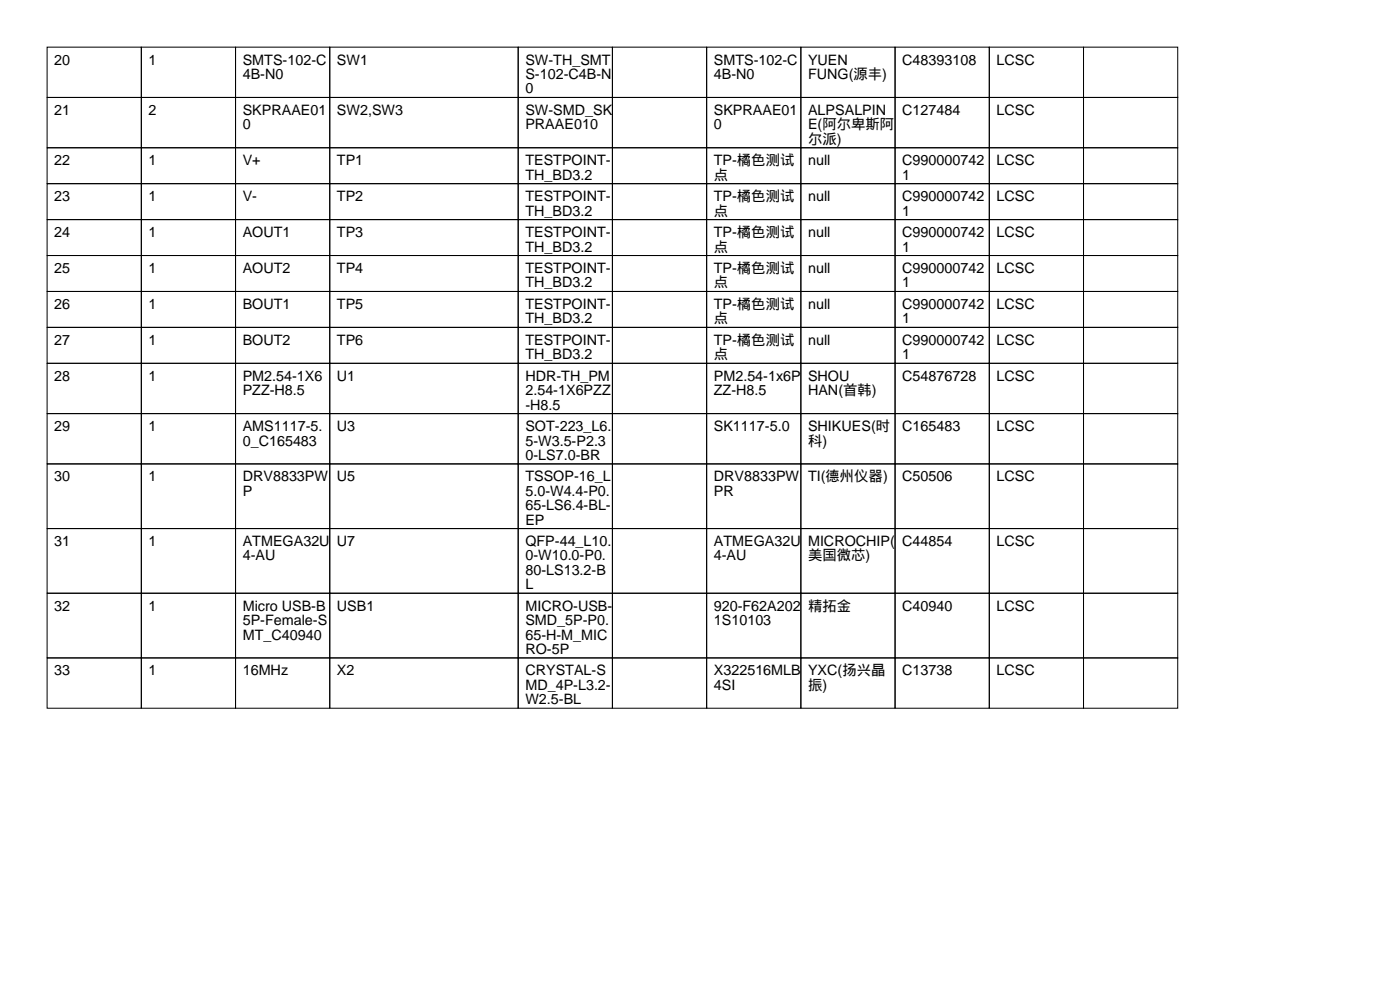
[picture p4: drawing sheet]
<svg xmlns="http://www.w3.org/2000/svg" width="297mm" height="210mm" viewBox="0 0 297 210" stroke-linecap="round" stroke-linejoin="round" font-family="sans-serif">
<defs><g id="words">
<g font-size="3">
<text x="11.5" y="13.7">20</text>
<text x="31.5" y="13.7">1</text>
<text x="51.5" y="13.7">SMTS-102-C</text>
<text x="51.5" y="16.8">4B-N0</text>
<text x="71.5" y="13.7">SW1</text>
<text x="111.5" y="13.7">SW-TH_SMT</text>
<text x="111.5" y="16.8">S-102-C4B-N</text>
<text x="151.5" y="13.7">SMTS-102-C</text>
<text x="151.5" y="16.8">4B-N0</text>
<text x="171.5" y="13.7">YUEN</text>
<text x="171.5" y="16.8">FUNG(源丰)</text>
<text x="191.5" y="13.7">C48393108</text>
<text x="211.5" y="13.7">LCSC</text>
<text x="111.5" y="19.8">0</text>
<text x="11.5" y="24.4">21</text>
<text x="31.5" y="24.4">2</text>
<text x="51.5" y="24.4">SKPRAAE01</text>
<text x="51.5" y="27.4">0</text>
<text x="71.5" y="24.4">SW2,SW3</text>
<text x="111.5" y="24.4">SW-SMD_SK</text>
<text x="111.5" y="27.4">PRAAE010</text>
<text x="151.5" y="24.4">SKPRAAE01</text>
<text x="151.5" y="27.4">0</text>
<text x="171.5" y="24.4">ALPSALPIN</text>
<text x="171.5" y="27.4">E(阿尔卑斯阿</text>
<text x="191.5" y="24.4">C127484</text>
<text x="211.5" y="24.4">LCSC</text>
<text x="11.5" y="35.1">22</text>
<text x="31.5" y="35.1">1</text>
<text x="51.5" y="35.1">V+</text>
<text x="71.5" y="35.1">TP1</text>
<text x="111.5" y="35.1">TESTPOINT-</text>
<text x="151.5" y="35.1">TP-橘色测试</text>
<text x="171.5" y="30.5">尔派)</text>
<text x="171.5" y="35.1">null</text>
<text x="191.5" y="35.1">C990000742</text>
<text x="211.5" y="35.1">LCSC</text>
<text x="111.5" y="38.1">TH_BD3.2</text>
<text x="151.5" y="38.1">点</text>
<text x="191.5" y="38.1">1</text>
<text x="11.5" y="42.7">23</text>
<text x="31.5" y="42.7">1</text>
<text x="51.5" y="42.7">V-</text>
<text x="71.5" y="42.7">TP2</text>
<text x="111.5" y="42.7">TESTPOINT-</text>
<text x="111.5" y="45.7">TH_BD3.2</text>
<text x="151.5" y="42.7">TP-橘色测试</text>
<text x="151.5" y="45.7">点</text>
<text x="171.5" y="42.7">null</text>
<text x="191.5" y="42.7">C990000742</text>
<text x="191.5" y="45.7">1</text>
<text x="211.5" y="42.7">LCSC</text>
<text x="11.5" y="50.3">24</text>
<text x="31.5" y="50.3">1</text>
<text x="51.5" y="50.3">AOUT1</text>
<text x="71.5" y="50.3">TP3</text>
<text x="111.5" y="50.3">TESTPOINT-</text>
<text x="111.5" y="53.3">TH_BD3.2</text>
<text x="151.5" y="50.3">TP-橘色测试</text>
<text x="151.5" y="53.3">点</text>
<text x="171.5" y="50.3">null</text>
<text x="191.5" y="50.3">C990000742</text>
<text x="191.5" y="53.3">1</text>
<text x="211.5" y="50.3">LCSC</text>
<text x="11.5" y="57.9">25</text>
<text x="31.5" y="57.9">1</text>
<text x="51.5" y="57.9">AOUT2</text>
<text x="71.5" y="57.9">TP4</text>
<text x="111.5" y="57.9">TESTPOINT-</text>
<text x="151.5" y="57.9">TP-橘色测试</text>
<text x="171.5" y="57.9">null</text>
<text x="191.5" y="57.9">C990000742</text>
<text x="211.5" y="57.9">LCSC</text>
<text x="11.5" y="65.5">26</text>
<text x="31.5" y="65.5">1</text>
<text x="51.5" y="65.5">BOUT1</text>
<text x="71.5" y="65.5">TP5</text>
<text x="111.5" y="61">TH_BD3.2</text>
<text x="111.5" y="65.5">TESTPOINT-</text>
<text x="151.5" y="61">点</text>
<text x="151.5" y="65.5">TP-橘色测试</text>
<text x="171.5" y="65.5">null</text>
<text x="191.5" y="61">1</text>
<text x="191.5" y="65.5">C990000742</text>
<text x="211.5" y="65.5">LCSC</text>
<text x="111.5" y="68.6">TH_BD3.2</text>
<text x="151.5" y="68.6">点</text>
<text x="191.5" y="68.6">1</text>
<text x="11.5" y="73.2">27</text>
<text x="31.5" y="73.2">1</text>
<text x="51.5" y="73.2">BOUT2</text>
<text x="71.5" y="73.2">TP6</text>
<text x="111.5" y="73.2">TESTPOINT-</text>
<text x="111.5" y="76.2">TH_BD3.2</text>
<text x="151.5" y="73.2">TP-橘色测试</text>
<text x="151.5" y="76.2">点</text>
<text x="171.5" y="73.2">null</text>
<text x="191.5" y="73.2">C990000742</text>
<text x="191.5" y="76.2">1</text>
<text x="211.5" y="73.2">LCSC</text>
<text x="11.5" y="80.8">28</text>
<text x="31.5" y="80.8">1</text>
<text x="51.5" y="80.8">PM2.54-1X6</text>
<text x="51.5" y="83.8">PZZ-H8.5</text>
<text x="71.5" y="80.8">U1</text>
<text x="111.5" y="80.8">HDR-TH_PM</text>
<text x="111.5" y="83.8">2.54-1X6PZZ</text>
<text x="151.5" y="80.8">PM2.54-1x6P</text>
<text x="151.5" y="83.8">ZZ-H8.5</text>
<text x="171.5" y="80.8">SHOU</text>
<text x="171.5" y="83.8">HAN(首韩)</text>
<text x="191.5" y="80.8">C54876728</text>
<text x="211.5" y="80.8">LCSC</text>
<text x="111.5" y="86.9">-H8.5</text>
<text x="11.5" y="91.4">29</text>
<text x="31.5" y="91.4">1</text>
<text x="51.5" y="91.4">AMS1117-5.</text>
<text x="51.5" y="94.5">0_C165483</text>
<text x="71.5" y="91.4">U3</text>
<text x="111.5" y="91.4">SOT-223_L6.</text>
<text x="111.5" y="94.5">5-W3.5-P2.3</text>
<text x="151.5" y="91.4">SK1117-5.0</text>
<text x="171.5" y="91.4">SHIKUES(时</text>
<text x="171.5" y="94.5">科)</text>
<text x="191.5" y="91.4">C165483</text>
<text x="211.5" y="91.4">LCSC</text>
<text x="111.5" y="97.5">0-LS7.0-BR</text>
<text x="11.5" y="102.1">30</text>
<text x="31.5" y="102.1">1</text>
<text x="51.5" y="102.1">DRV8833PW</text>
<text x="51.5" y="105.2">P</text>
<text x="71.5" y="102.1">U5</text>
<text x="111.5" y="102.1">TSSOP-16_L</text>
<text x="111.5" y="105.2">5.0-W4.4-P0.</text>
<text x="151.5" y="102.1">DRV8833PW</text>
<text x="151.5" y="105.2">PR</text>
<text x="171.5" y="102.1">TI(德州仪器)</text>
<text x="191.5" y="102.1">C50506</text>
<text x="211.5" y="102.1">LCSC</text>
<text x="111.5" y="108.2">65-LS6.4-BL-</text>
<text x="111.5" y="111.3">EP</text>
<text x="11.5" y="115.8">31</text>
<text x="31.5" y="115.8">1</text>
<text x="51.5" y="115.8">ATMEGA32U</text>
<text x="51.5" y="118.9">4-AU</text>
<text x="71.5" y="115.8">U7</text>
<text x="111.5" y="115.8">QFP-44_L10.</text>
<text x="111.5" y="118.9">0-W10.0-P0.</text>
<text x="151.5" y="115.8">ATMEGA32U</text>
<text x="151.5" y="118.9">4-AU</text>
<text x="171.5" y="115.8">MICROCHIP(</text>
<text x="171.5" y="118.9">美国微芯)</text>
<text x="191.5" y="115.8">C44854</text>
<text x="211.5" y="115.8">LCSC</text>
<text x="111.5" y="121.9">80-LS13.2-B</text>
<text x="111.5" y="125">L</text>
<text x="11.5" y="129.5">32</text>
<text x="31.5" y="129.5">1</text>
<text x="51.5" y="129.5">Micro USB-B</text>
<text x="71.5" y="129.5">USB1</text>
<text x="111.5" y="129.5">MICRO-USB-</text>
<text x="151.5" y="129.5">920-F62A202</text>
<text x="171.5" y="129.5">精拓金</text>
<text x="191.5" y="129.5">C40940</text>
<text x="211.5" y="129.5">LCSC</text>
<text x="51.5" y="132.6">5P-Female-S</text>
<text x="51.5" y="135.6">MT_C40940</text>
<text x="111.5" y="132.6">SMD_5P-P0.</text>
<text x="111.5" y="135.6">65-H-M_MIC</text>
<text x="151.5" y="132.6">1S10103</text>
<text x="11.5" y="143.3">33</text>
<text x="31.5" y="143.3">1</text>
<text x="51.5" y="143.3">16MHz</text>
<text x="71.5" y="143.3">X2</text>
<text x="111.5" y="138.7">RO-5P</text>
<text x="111.5" y="143.3">CRYSTAL-S</text>
<text x="151.5" y="143.3">X322516MLB</text>
<text x="171.5" y="143.3">YXC(扬兴晶</text>
<text x="191.5" y="143.3">C13738</text>
<text x="211.5" y="143.3">LCSC</text>
<text x="111.5" y="146.3">MD_4P-L3.2-</text>
<text x="111.5" y="149.4">W2.5-BL</text>
<text x="151.5" y="146.3">4SI</text>
<text x="171.5" y="146.3">振)</text>
</g>
</g></defs>
<g fill="none" stroke="#000" stroke-width=".21">
<path d="M10 10h20v10.7h-20zM30 10h20v10.7h-20zM50 10h20v10.7h-20zM70 10h40v10.7h-40zM110 10h20v10.7h-20zM130 10h20v10.7h-20zM150 10h20v10.7h-20zM170 10h20v10.7h-20zM190 10h20v10.7h-20zM210 10h20v10.7h-20zM230 10h20v10.7h-20zM10 20.7h20v10.6h-20z"/>
<path d="M10 31.3h20v7.7h-20zM10 39h20v7.6h-20zM30 20.7h20v10.6h-20zM30 31.3h20v7.7h-20zM30 39h20v7.6h-20zM50 20.7h20v10.6h-20zM50 31.3h20v7.7h-20zM50 39h20v7.6h-20zM70 20.7h40v10.6h-40zM70 31.3h40v7.7h-40zM70 39h40v7.6h-40zM110 20.7h20v10.6h-20z"/>
<path d="M110 31.3h20v7.7h-20zM110 39h20v7.6h-20zM130 20.7h20v10.6h-20zM130 31.3h20v7.7h-20zM130 39h20v7.6h-20zM150 20.7h20v10.6h-20zM150 31.3h20v7.7h-20zM150 39h20v7.6h-20zM170 20.7h20v10.6h-20zM170 31.3h20v7.7h-20zM170 39h20v7.6h-20zM190 20.7h20v10.6h-20z"/>
<path d="M190 31.3h20v7.7h-20zM190 39h20v7.6h-20zM210 20.7h20v10.6h-20zM210 31.3h20v7.7h-20zM210 39h20v7.6h-20zM230 20.7h20v10.6h-20zM230 31.3h20v7.7h-20zM230 39h20v7.6h-20zM10 46.6h20v7.6h-20zM10 54.2h20v7.6h-20zM30 46.6h20v7.6h-20zM30 54.2h20v7.6h-20z"/>
<path d="M50 46.6h20v7.6h-20zM50 54.2h20v7.6h-20zM70 46.6h40v7.6h-40zM70 54.2h40v7.6h-40zM110 46.6h20v7.6h-20zM110 54.2h20v7.6h-20zM130 46.6h20v7.6h-20zM130 54.2h20v7.6h-20zM150 46.6h20v7.6h-20zM150 54.2h20v7.6h-20zM170 46.6h20v7.6h-20zM170 54.2h20v7.6h-20z"/>
<path d="M190 46.6h20v7.6h-20zM190 54.2h20v7.6h-20zM210 46.6h20v7.6h-20zM210 54.2h20v7.6h-20zM230 46.6h20v7.6h-20zM230 54.2h20v7.6h-20zM10 61.8h20v7.6h-20zM10 69.4h20v7.7h-20zM10 77.1h20v10.6h-20zM30 61.8h20v7.6h-20zM30 69.4h20v7.7h-20zM30 77.1h20v10.6h-20z"/>
<path d="M50 61.8h20v7.6h-20zM50 69.4h20v7.7h-20zM50 77.1h20v10.6h-20zM70 61.8h40v7.6h-40zM70 69.4h40v7.7h-40zM70 77.1h40v10.6h-40zM110 61.8h20v7.6h-20zM110 69.4h20v7.7h-20zM110 77.1h20v10.6h-20zM130 61.8h20v7.6h-20zM130 69.4h20v7.7h-20zM130 77.1h20v10.6h-20z"/>
<path d="M150 61.8h20v7.6h-20zM150 69.4h20v7.7h-20zM150 77.1h20v10.6h-20zM170 61.8h20v7.6h-20zM170 69.4h20v7.7h-20zM170 77.1h20v10.6h-20zM190 61.8h20v7.6h-20zM190 69.4h20v7.7h-20zM190 77.1h20v10.6h-20zM210 61.8h20v7.6h-20zM210 69.4h20v7.7h-20zM210 77.1h20v10.6h-20z"/>
<path d="M230 61.8h20v7.6h-20zM230 69.4h20v7.7h-20zM230 77.1h20v10.6h-20zM10 87.7h20v10.7h-20zM10 98.4h20v13.7h-20zM30 87.7h20v10.7h-20zM30 98.4h20v13.7h-20zM50 87.7h20v10.7h-20zM50 98.4h20v13.7h-20zM70 87.7h40v10.7h-40zM70 98.4h40v13.7h-40zM110 87.7h20v10.7h-20z"/>
<path d="M110 98.4h20v13.7h-20zM130 87.7h20v10.7h-20zM130 98.4h20v13.7h-20zM150 87.7h20v10.7h-20zM150 98.4h20v13.7h-20zM170 87.7h20v10.7h-20zM170 98.4h20v13.7h-20zM190 87.7h20v10.7h-20zM190 98.4h20v13.7h-20zM210 87.7h20v10.7h-20zM210 98.4h20v13.7h-20zM230 87.7h20v10.7h-20z"/>
<path d="M230 98.4h20v13.7h-20zM10 112.1h20v13.7h-20zM30 112.1h20v13.7h-20zM50 112.1h20v13.7h-20zM70 112.1h40v13.7h-40zM110 112.1h20v13.7h-20zM130 112.1h20v13.7h-20zM150 112.1h20v13.7h-20zM170 112.1h20v13.7h-20zM190 112.1h20v13.7h-20zM210 112.1h20v13.7h-20zM230 112.1h20v13.7h-20z"/>
<path d="M10 125.8h20v13.7h-20zM10 139.5h20v10.7h-20zM30 125.8h20v13.7h-20zM30 139.5h20v10.7h-20zM50 125.8h20v13.7h-20zM50 139.5h20v10.7h-20zM70 125.8h40v13.7h-40zM70 139.5h40v10.7h-40zM110 125.8h20v13.7h-20zM110 139.5h20v10.7h-20zM130 125.8h20v13.7h-20zM130 139.5h20v10.7h-20z"/>
<path d="M150 125.8h20v13.7h-20zM150 139.5h20v10.7h-20zM170 125.8h20v13.7h-20zM170 139.5h20v10.7h-20zM190 125.8h20v13.7h-20zM190 139.5h20v10.7h-20zM210 125.8h20v13.7h-20zM210 139.5h20v10.7h-20zM230 125.8h20v13.7h-20zM230 139.5h20v10.7h-20z"/>
</g>
<use href="#words"/>
</svg>
